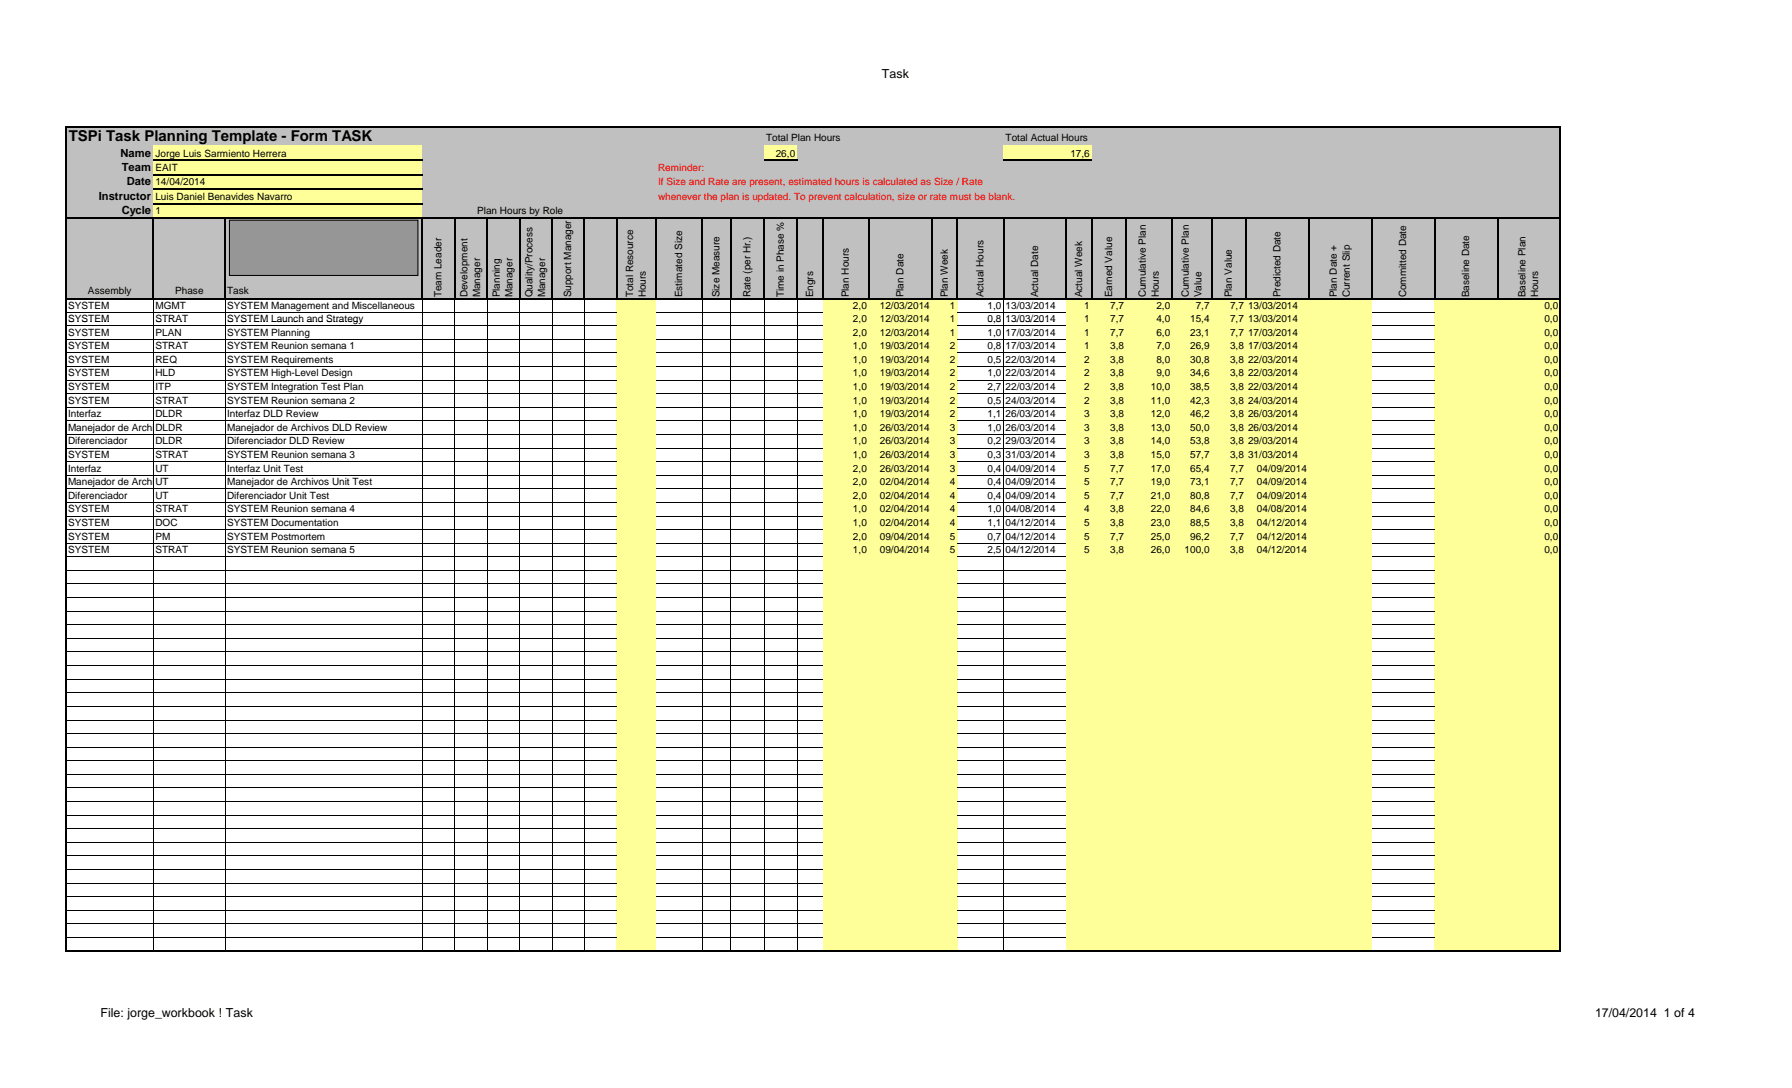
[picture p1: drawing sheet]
<svg xmlns="http://www.w3.org/2000/svg" width="356mm" height="216mm" viewBox="0 0 356 216" stroke-linecap="round" stroke-linejoin="round" font-family="sans-serif">
<defs><g id="words">
<text font-size="3" x="13.6" y="28">TSPi Task Planning Template - Form TASK</text>
<g font-size="2.5">
<text x="175" y="15.5">Task</text>
<text x="20" y="201.9">File: jorge_workbook ! Task</text>
<text x="316.5" y="201.9">17/04/2014 1 of 4</text>
</g>
<g font-size="2.2">
<text x="23.9" y="31.1">Name</text>
<text x="24.2" y="33.9">Team</text>
<text x="19.6" y="39.7">Instructor</text>
<text x="25.2" y="36.8">Date</text>
<text x="24.2" y="42.6">Cycle</text>
</g>
<g font-size="2">
<text x="152" y="28">Total Plan Hours</text>
<text x="199.6" y="28">Total Actual Hours</text>
<text x="30.8" y="31.1">Jorge Luis Sarmiento Herrera</text>
<text x="30.8" y="33.9">EAIT</text>
<text x="153.9" y="31.1">26,0</text>
<text x="212.4" y="31.1">17,6</text>
<text x="30.8" y="36.8">14/04/2014</text>
<text x="30.8" y="39.7">Luis Daniel Benavides Navarro</text>
<text x="30.8" y="42.6">1</text>
<text x="94.7" y="42.6">Plan Hours by Role</text>
<text x="17.5" y="58.4">Assembly</text>
<text x="34.8" y="58.4">Phase</text>
<text x="45.1" y="58.4">Task</text>
<text x="87.6" y="59" transform="rotate(-90 87.6 59)">Team Leader</text>
<text x="92.8" y="59" transform="rotate(-90 92.8 59)">Development</text>
<text x="95.3" y="59" transform="rotate(-90 95.3 59)">Manager</text>
<text x="99.2" y="59" transform="rotate(-90 99.2 59)">Planning</text>
<text x="101.7" y="59" transform="rotate(-90 101.7 59)">Manager</text>
<text x="105.6" y="59" transform="rotate(-90 105.6 59)">Quality/Process</text>
<text x="108.2" y="59" transform="rotate(-90 108.2 59)">Manager</text>
<text x="113.3" y="59" transform="rotate(-90 113.3 59)">Support Manager</text>
<text x="125.6" y="59" transform="rotate(-90 125.6 59)">Total Resource</text>
<text x="128.1" y="59" transform="rotate(-90 128.1 59)">Hours</text>
<text x="135.4" y="59" transform="rotate(-90 135.4 59)">Estimated Size</text>
<text x="142.8" y="59" transform="rotate(-90 142.8 59)">Size Measure</text>
<text x="148.9" y="59" transform="rotate(-90 148.9 59)">Rate (per Hr.)</text>
<text x="155.5" y="59" transform="rotate(-90 155.5 59)">Time in Phase %</text>
<text x="161.4" y="59" transform="rotate(-90 161.4 59)">Engrs</text>
<text x="168.5" y="59" transform="rotate(-90 168.5 59)">Plan Hours</text>
<text x="179.3" y="59" transform="rotate(-90 179.3 59)">Plan Date</text>
<text x="188.1" y="59" transform="rotate(-90 188.1 59)">Plan Week</text>
<text x="195.2" y="59" transform="rotate(-90 195.2 59)">Actual Hours</text>
<text x="206" y="59" transform="rotate(-90 206 59)">Actual Date</text>
<text x="214.8" y="59" transform="rotate(-90 214.8 59)">Actual Week</text>
<text x="220.7" y="59" transform="rotate(-90 220.7 59)">Earned Value</text>
<text x="227.4" y="59" transform="rotate(-90 227.4 59)">Cumulative Plan</text>
<text x="229.9" y="59" transform="rotate(-90 229.9 59)">Hours</text>
<text x="235.9" y="59" transform="rotate(-90 235.9 59)">Cumulative Plan</text>
<text x="238.4" y="59" transform="rotate(-90 238.4 59)">Value</text>
<text x="244.4" y="59" transform="rotate(-90 244.4 59)">Plan Value</text>
<text x="254.1" y="59" transform="rotate(-90 254.1 59)">Predicted Date</text>
<text x="265.3" y="59" transform="rotate(-90 265.3 59)">Plan Date +</text>
<text x="267.8" y="59" transform="rotate(-90 267.8 59)">Current Slip</text>
<text x="279.1" y="59" transform="rotate(-90 279.1 59)">Committed Date</text>
<text x="291.5" y="59" transform="rotate(-90 291.5 59)">Baseline Date</text>
<text x="302.7" y="59" transform="rotate(-90 302.7 59)">Baseline Plan</text>
<text x="305.3" y="59" transform="rotate(-90 305.3 59)">Hours</text>
<text x="13.5" y="61.2">SYSTEM</text>
<text x="13.5" y="63.9">SYSTEM</text>
<text x="30.8" y="61.2">MGMT</text>
<text x="30.8" y="63.9">STRAT</text>
<text x="45.1" y="61.2">SYSTEM Management and Miscellaneous</text>
<text x="45.1" y="63.9">SYSTEM Launch and Strategy</text>
<text x="169.3" y="61.2">2,0</text>
<text x="169.3" y="63.9">2,0</text>
<text x="174.6" y="61.2">12/03/2014</text>
<text x="174.6" y="63.9">12/03/2014</text>
<text x="188.5" y="61.2">1</text>
<text x="188.5" y="63.9">1</text>
<text x="196" y="61.2">1,0</text>
<text x="196" y="63.9">0,8</text>
<text x="199.6" y="61.2">13/03/2014</text>
<text x="199.6" y="63.9">13/03/2014</text>
<text x="215.2" y="61.2">1</text>
<text x="215.2" y="63.9">1</text>
<text x="220.3" y="61.2">7,7</text>
<text x="220.3" y="63.9">7,7</text>
<text x="229.5" y="61.2">2,0</text>
<text x="229.5" y="63.9">4,0</text>
<text x="236.2" y="63.9">15,4</text>
<text x="237.3" y="61.2">7,7</text>
<text x="244.1" y="61.2">7,7</text>
<text x="244.1" y="63.9">7,7</text>
<text x="247.7" y="61.2">13/03/2014</text>
<text x="247.7" y="63.9">13/03/2014</text>
<text x="306.5" y="61.2">0,0</text>
<text x="306.5" y="63.9">0,0</text>
<text x="13.5" y="66.6">SYSTEM</text>
<text x="13.5" y="69.3">SYSTEM</text>
<text x="30.8" y="66.6">PLAN</text>
<text x="30.8" y="69.3">STRAT</text>
<text x="45.1" y="66.6">SYSTEM Planning</text>
<text x="45.1" y="69.3">SYSTEM Reunion semana 1</text>
<text x="169.3" y="66.6">2,0</text>
<text x="169.3" y="69.3">1,0</text>
<text x="174.6" y="66.6">12/03/2014</text>
<text x="174.6" y="69.3">19/03/2014</text>
<text x="188.5" y="66.6">1</text>
<text x="188.5" y="69.3">2</text>
<text x="196" y="66.6">1,0</text>
<text x="196" y="69.3">0,8</text>
<text x="199.6" y="66.6">17/03/2014</text>
<text x="199.6" y="69.3">17/03/2014</text>
<text x="215.2" y="66.6">1</text>
<text x="215.2" y="69.3">1</text>
<text x="220.3" y="66.6">7,7</text>
<text x="220.3" y="69.3">3,8</text>
<text x="229.5" y="66.6">6,0</text>
<text x="229.5" y="69.3">7,0</text>
<text x="236.2" y="66.6">23,1</text>
<text x="236.2" y="69.3">26,9</text>
<text x="244.1" y="66.6">7,7</text>
<text x="244.1" y="69.3">3,8</text>
<text x="247.7" y="66.6">17/03/2014</text>
<text x="247.7" y="69.3">17/03/2014</text>
<text x="306.5" y="66.6">0,0</text>
<text x="306.5" y="69.3">0,0</text>
<text x="13.5" y="72">SYSTEM</text>
<text x="13.5" y="74.7">SYSTEM</text>
<text x="13.5" y="77.4">SYSTEM</text>
<text x="30.8" y="72">REQ</text>
<text x="30.8" y="74.7">HLD</text>
<text x="30.8" y="77.4">ITP</text>
<text x="45.1" y="72">SYSTEM Requirements</text>
<text x="45.1" y="74.7">SYSTEM High-Level Design</text>
<text x="45.1" y="77.4">SYSTEM Integration Test Plan</text>
<text x="169.3" y="72">1,0</text>
<text x="169.3" y="74.7">1,0</text>
<text x="169.3" y="77.4">1,0</text>
<text x="174.6" y="72">19/03/2014</text>
<text x="174.6" y="74.7">19/03/2014</text>
<text x="174.6" y="77.4">19/03/2014</text>
<text x="188.5" y="72">2</text>
<text x="188.5" y="74.7">2</text>
<text x="188.5" y="77.4">2</text>
<text x="196" y="72">0,5</text>
<text x="196" y="74.7">1,0</text>
<text x="196" y="77.4">2,7</text>
<text x="199.6" y="72">22/03/2014</text>
<text x="199.6" y="74.7">22/03/2014</text>
<text x="199.6" y="77.4">22/03/2014</text>
<text x="215.2" y="72">2</text>
<text x="215.2" y="74.7">2</text>
<text x="215.2" y="77.4">2</text>
<text x="220.3" y="72">3,8</text>
<text x="220.3" y="74.7">3,8</text>
<text x="220.3" y="77.4">3,8</text>
<text x="228.4" y="77.4">10,0</text>
<text x="229.5" y="72">8,0</text>
<text x="229.5" y="74.7">9,0</text>
<text x="236.2" y="72">30,8</text>
<text x="236.2" y="74.7">34,6</text>
<text x="236.2" y="77.4">38,5</text>
<text x="244.1" y="72">3,8</text>
<text x="244.1" y="74.7">3,8</text>
<text x="244.1" y="77.4">3,8</text>
<text x="247.7" y="72">22/03/2014</text>
<text x="247.7" y="74.7">22/03/2014</text>
<text x="247.7" y="77.4">22/03/2014</text>
<text x="306.5" y="72">0,0</text>
<text x="306.5" y="74.7">0,0</text>
<text x="306.5" y="77.4">0,0</text>
<text x="13.5" y="80.1">SYSTEM</text>
<text x="13.5" y="82.8">Interfaz</text>
<text x="30.8" y="80.1">STRAT</text>
<text x="30.8" y="82.8">DLDR</text>
<text x="45.1" y="80.1">SYSTEM Reunion semana 2</text>
<text x="45.1" y="82.8">Interfaz DLD Review</text>
<text x="169.3" y="80.1">1,0</text>
<text x="169.3" y="82.8">1,0</text>
<text x="174.6" y="80.1">19/03/2014</text>
<text x="174.6" y="82.8">19/03/2014</text>
<text x="188.5" y="80.1">2</text>
<text x="188.5" y="82.8">2</text>
<text x="196" y="80.1">0,5</text>
<text x="196" y="82.8">1,1</text>
<text x="199.6" y="80.1">24/03/2014</text>
<text x="199.6" y="82.8">26/03/2014</text>
<text x="215.2" y="80.1">2</text>
<text x="215.2" y="82.8">3</text>
<text x="220.3" y="80.1">3,8</text>
<text x="220.3" y="82.8">3,8</text>
<text x="228.4" y="80.1">11,0</text>
<text x="228.4" y="82.8">12,0</text>
<text x="236.2" y="80.1">42,3</text>
<text x="236.2" y="82.8">46,2</text>
<text x="244.1" y="80.1">3,8</text>
<text x="244.1" y="82.8">3,8</text>
<text x="247.7" y="80.1">24/03/2014</text>
<text x="247.7" y="82.8">26/03/2014</text>
<text x="306.5" y="80.1">0,0</text>
<text x="306.5" y="82.8">0,0</text>
<text x="13.5" y="85.5">Manejador de Archivos</text>
<text x="13.5" y="88.2">Diferenciador</text>
<text x="30.8" y="85.5">DLDR</text>
<text x="30.8" y="88.2">DLDR</text>
<text x="45.1" y="85.5">Manejador de Archivos DLD Review</text>
<text x="45.1" y="88.2">Diferenciador DLD Review</text>
<text x="169.3" y="85.5">1,0</text>
<text x="169.3" y="88.2">1,0</text>
<text x="174.6" y="85.5">26/03/2014</text>
<text x="174.6" y="88.2">26/03/2014</text>
<text x="188.5" y="85.5">3</text>
<text x="188.5" y="88.2">3</text>
<text x="196" y="85.5">1,0</text>
<text x="196" y="88.2">0,2</text>
<text x="199.6" y="85.5">26/03/2014</text>
<text x="199.6" y="88.2">29/03/2014</text>
<text x="215.2" y="85.5">3</text>
<text x="215.2" y="88.2">3</text>
<text x="220.3" y="85.5">3,8</text>
<text x="220.3" y="88.2">3,8</text>
<text x="228.4" y="85.5">13,0</text>
<text x="228.4" y="88.2">14,0</text>
<text x="236.2" y="85.5">50,0</text>
<text x="236.2" y="88.2">53,8</text>
<text x="244.1" y="85.5">3,8</text>
<text x="244.1" y="88.2">3,8</text>
<text x="247.7" y="85.5">26/03/2014</text>
<text x="247.7" y="88.2">29/03/2014</text>
<text x="306.5" y="85.5">0,0</text>
<text x="306.5" y="88.2">0,0</text>
<text x="13.5" y="90.9">SYSTEM</text>
<text x="13.5" y="93.6">Interfaz</text>
<text x="30.8" y="90.9">STRAT</text>
<text x="30.8" y="93.6">UT</text>
<text x="45.1" y="90.9">SYSTEM Reunion semana 3</text>
<text x="45.1" y="93.6">Interfaz Unit Test</text>
<text x="169.3" y="90.9">1,0</text>
<text x="169.3" y="93.6">2,0</text>
<text x="174.6" y="90.9">26/03/2014</text>
<text x="174.6" y="93.6">26/03/2014</text>
<text x="188.5" y="90.9">3</text>
<text x="188.5" y="93.6">3</text>
<text x="196" y="90.9">0,3</text>
<text x="196" y="93.6">0,4</text>
<text x="199.6" y="90.9">31/03/2014</text>
<text x="199.6" y="93.6">04/09/2014</text>
<text x="215.2" y="90.9">3</text>
<text x="215.2" y="93.6">5</text>
<text x="220.3" y="90.9">3,8</text>
<text x="220.3" y="93.6">7,7</text>
<text x="228.4" y="90.9">15,0</text>
<text x="228.4" y="93.6">17,0</text>
<text x="236.2" y="90.9">57,7</text>
<text x="236.2" y="93.6">65,4</text>
<text x="244.1" y="90.9">3,8</text>
<text x="244.1" y="93.6">7,7</text>
<text x="247.7" y="90.9">31/03/2014</text>
<text x="249.4" y="93.6">04/09/2014</text>
<text x="306.5" y="90.9">0,0</text>
<text x="306.5" y="93.6">0,0</text>
<text x="13.5" y="96.3">Manejador de Archivos</text>
<text x="13.5" y="99">Diferenciador</text>
<text x="13.5" y="101.7">SYSTEM</text>
<text x="30.8" y="96.3">UT</text>
<text x="30.8" y="99">UT</text>
<text x="30.8" y="101.7">STRAT</text>
<text x="45.1" y="96.3">Manejador de Archivos Unit Test</text>
<text x="45.1" y="99">Diferenciador Unit Test</text>
<text x="45.1" y="101.7">SYSTEM Reunion semana 4</text>
<text x="169.3" y="96.3">2,0</text>
<text x="169.3" y="99">2,0</text>
<text x="169.3" y="101.7">1,0</text>
<text x="174.6" y="96.3">02/04/2014</text>
<text x="174.6" y="99">02/04/2014</text>
<text x="174.6" y="101.7">02/04/2014</text>
<text x="188.5" y="96.3">4</text>
<text x="188.5" y="99">4</text>
<text x="188.5" y="101.7">4</text>
<text x="196" y="96.3">0,4</text>
<text x="196" y="99">0,4</text>
<text x="196" y="101.7">1,0</text>
<text x="199.6" y="96.3">04/09/2014</text>
<text x="199.6" y="99">04/09/2014</text>
<text x="199.6" y="101.7">04/08/2014</text>
<text x="215.2" y="96.3">5</text>
<text x="215.2" y="99">5</text>
<text x="215.2" y="101.7">4</text>
<text x="220.3" y="96.3">7,7</text>
<text x="220.3" y="99">7,7</text>
<text x="220.3" y="101.7">3,8</text>
<text x="228.4" y="96.3">19,0</text>
<text x="228.4" y="99">21,0</text>
<text x="228.4" y="101.7">22,0</text>
<text x="236.2" y="96.3">73,1</text>
<text x="236.2" y="99">80,8</text>
<text x="236.2" y="101.7">84,6</text>
<text x="244.1" y="96.3">7,7</text>
<text x="244.1" y="99">7,7</text>
<text x="244.1" y="101.7">3,8</text>
<text x="249.4" y="96.3">04/09/2014</text>
<text x="249.4" y="99">04/09/2014</text>
<text x="249.4" y="101.7">04/08/2014</text>
<text x="306.5" y="96.3">0,0</text>
<text x="306.5" y="99">0,0</text>
<text x="306.5" y="101.7">0,0</text>
<text x="13.5" y="104.4">SYSTEM</text>
<text x="13.5" y="107.1">SYSTEM</text>
<text x="30.8" y="104.4">DOC</text>
<text x="30.8" y="107.1">PM</text>
<text x="45.1" y="104.4">SYSTEM Documentation</text>
<text x="45.1" y="107.1">SYSTEM Postmortem</text>
<text x="169.3" y="104.4">1,0</text>
<text x="169.3" y="107.1">2,0</text>
<text x="174.6" y="104.4">02/04/2014</text>
<text x="174.6" y="107.1">09/04/2014</text>
<text x="188.5" y="104.4">4</text>
<text x="188.5" y="107.1">5</text>
<text x="196" y="104.4">1,1</text>
<text x="196" y="107.1">0,7</text>
<text x="199.6" y="104.4">04/12/2014</text>
<text x="199.6" y="107.1">04/12/2014</text>
<text x="215.2" y="104.4">5</text>
<text x="215.2" y="107.1">5</text>
<text x="220.3" y="104.4">3,8</text>
<text x="220.3" y="107.1">7,7</text>
<text x="228.4" y="104.4">23,0</text>
<text x="228.4" y="107.1">25,0</text>
<text x="236.2" y="104.4">88,5</text>
<text x="236.2" y="107.1">96,2</text>
<text x="244.1" y="104.4">3,8</text>
<text x="244.1" y="107.1">7,7</text>
<text x="249.4" y="104.4">04/12/2014</text>
<text x="249.4" y="107.1">04/12/2014</text>
<text x="306.5" y="104.4">0,0</text>
<text x="306.5" y="107.1">0,0</text>
<text x="13.5" y="109.8">SYSTEM</text>
<text x="30.8" y="109.8">STRAT</text>
<text x="45.1" y="109.8">SYSTEM Reunion semana 5</text>
<text x="169.3" y="109.8">1,0</text>
<text x="174.6" y="109.8">09/04/2014</text>
<text x="188.5" y="109.8">5</text>
<text x="196" y="109.8">2,5</text>
<text x="199.6" y="109.8">04/12/2014</text>
<text x="215.2" y="109.8">5</text>
<text x="220.3" y="109.8">3,8</text>
<text x="228.4" y="109.8">26,0</text>
<text x="235.1" y="109.8">100,0</text>
<text x="244.1" y="109.8">3,8</text>
<text x="249.4" y="109.8">04/12/2014</text>
<text x="306.5" y="109.8">0,0</text>
</g>
<g font-size="2" fill="#f00">
<text x="130.6" y="33.9">Reminder:</text>
<text x="130.6" y="36.8">If Size and Rate are present, estimated hours is calculated as Size / Rate</text>
<text x="130.6" y="39.7">whenever the plan is updated. To prevent calculation, size or rate must be blank.</text>
</g>
</g></defs>
<g fill="#c0c0c0">
<path d="M13.2 25.2h296.3v3.7h-296.3z"/>
<path d="M13.2 28.9h17.3v2.9h-17.3z"/>
</g>
<path d="M30.4 28.9h53.4v2.9h-53.4z" fill="#ff9"/>
<path d="M83.8 28.9h67.8v2.9h-67.8z" fill="#c0c0c0"/>
<path d="M151.6 28.9h6.6v2.9h-6.6z" fill="#ff9"/>
<path d="M158.2 28.9h41v2.9h-41z" fill="#c0c0c0"/>
<path d="M199.1 28.9h17.6v2.9h-17.6z" fill="#ff9"/>
<g fill="#c0c0c0">
<path d="M216.7 28.9h92.8v2.9h-92.8z"/>
<path d="M13.2 31.8h17.3v11.5h-17.3z"/>
</g>
<path d="M30.4 31.8h53.4v11.5h-53.4z" fill="#ff9"/>
<g fill="#c0c0c0">
<path d="M83.8 31.8h225.7v11.5h-225.7z"/>
<path d="M13.2 43.3h296.3v16h-296.3z"/>
</g>
<g fill="#ff9">
<path d="M122.4 59.2h7.8v2.8h-7.8z"/>
<path d="M163.3 59.2h26.7v2.8h-26.7z"/>
<path d="M211.6 59.2h60.6v2.8h-60.6z"/>
<path d="M284.7 59.2h24.8v2.8h-24.8z"/>
<path d="M122.4 61.9h7.8v1.9h-7.8z"/>
<path d="M163.3 61.9h26.7v1.9h-26.7z"/>
<path d="M211.6 61.9h60.6v1.9h-60.6z"/>
<path d="M284.7 61.9h24.8v1.9h-24.8z"/>
</g>
<g fill="none" stroke="#000" stroke-width=".24">
<path d="M30.4 31.8h53.4M30.4 34.6h53.4M30.4 37.5h53.4M151.6 31.8h6.6M199.1 31.8h17.6M13.2 43.3h296.6M13.2 59.2h296.6M30.4 40.4h53.4M30.4 43.4v16M44.7 43.4v16M83.8 43.4v16M90.2 43.4v16"/>
<path d="M96.7 43.4v16M103.1 43.4v16M109.5 43.4v16M116 43.4v16M122.4 43.4v16M130.2 43.4v16M139.3 43.4v16M145 43.4v16M151.6 43.4v16M158.2 43.4v16M163.3 43.4v16M172.4 43.4v16"/>
<path d="M184.9 43.4v16M190 43.4v16M199.1 43.4v16M211.6 43.4v16M216.7 43.4v16M223.5 43.4v16M232.7 43.4v16M240.4 43.4v16M247.3 43.4v16M259.7 43.4v16M272.2 43.4v16M284.7 43.4v16"/>
<path d="M297.2 43.4v16M309.6 43.4v16"/>
</g>
<g fill="none" stroke="#000" stroke-width=".2">
<path d="M30.4 59.4v4.4M44.7 59.4v4.4M83.8 59.4v4.4M90.2 59.4v4.4M96.7 59.4v4.4M103.1 59.4v4.4M109.5 59.4v4.4M116 59.4v4.4M139.4 59.4v4.4M145 59.4v4.4M151.6 59.4v4.4M158.2 59.4v4.4"/>
<path d="M199.2 59.4v4.4M13.2 61.9h109.2M130.2 61.9h33.1M190 61.9h21.6M272.2 61.9h12.5"/>
</g>
<path d="M45.5 43.7h37.4v10.9h-37.4z" fill="#969696"/>
<path d="M45.4 43.6h37.6v11.2h-37.6zM45.6 43.7v10.9h-.1h37.4h-.1v-10.9l.1 .1h-37.4z" fill="#000"/>
<path d="M13 25.1h296.8M13.1 25v38.8M309.6 25v38.8" fill="none" stroke="#000" stroke-width=".24"/>
<g fill="#ff9">
<path d="M122.4 63.8h7.8v38.8h-7.8z"/>
<path d="M163.3 63.8h26.7v38.8h-26.7z"/>
<path d="M211.6 63.8h60.6v38.8h-60.6z"/>
<path d="M284.7 63.8h24.8v38.8h-24.8z"/>
</g>
<g fill="none" stroke="#000" stroke-width=".2">
<path d="M13.2 64.6h109.2M13.2 67.3h109.2M13.2 70h109.2M13.2 72.7h109.2M13.2 75.4h109.2M13.2 78.1h109.2M30.4 63.8v38.8M44.7 63.8v38.8M83.8 63.8v38.8M90.2 63.8v38.8M96.7 63.8v38.8M103.1 63.8v38.8"/>
<path d="M109.5 63.8v38.8M116 63.8v38.8M130.2 64.6h33.1M130.2 67.3h33.1M130.2 70h33.1M130.2 72.7h33.1M130.2 75.4h33.1M130.2 78.1h33.1M139.4 63.8v38.8M145 63.8v38.8M151.6 63.8v38.8M158.2 63.8v38.8"/>
<path d="M190 64.6h21.6M190 67.3h21.6M190 70h21.6M190 72.7h21.6M190 75.4h21.6M190 78.1h21.6M199.2 63.8v38.8M272.2 64.6h12.5M272.2 67.3h12.5M272.2 70h12.5M272.2 72.7h12.5M272.2 75.4h12.5"/>
<path d="M272.2 78.1h12.5M13.2 80.8h109.2M13.2 83.5h109.2M13.2 86.2h109.2M13.2 88.9h109.2M13.2 91.6h109.2M13.2 94.3h109.2M13.2 97h109.2M13.2 99.7h109.2M130.2 80.8h33.1M130.2 83.5h33.1M130.2 86.2h33.1"/>
<path d="M130.2 88.9h33.1M130.2 91.6h33.1M130.2 94.3h33.1M130.2 97h33.1M130.2 99.7h33.1M190 80.8h21.6M190 83.5h21.6M190 86.2h21.6M190 88.9h21.6M190 91.6h21.6M190 94.3h21.6M190 97h21.6"/>
<path d="M190 99.7h21.6M272.2 80.8h12.5M272.2 83.5h12.5M272.2 86.2h12.5M272.2 88.9h12.5M272.2 91.6h12.5M272.2 94.3h12.5M272.2 97h12.5M272.2 99.7h12.5M13.2 102.4h109.2M130.2 102.4h33.1M190 102.4h21.6"/>
<path d="M272.2 102.4h12.5"/>
</g>
<path d="M13.1 63.8v38.8M309.6 63.8v38.8" fill="none" stroke="#000" stroke-width=".24"/>
<g fill="#ff9">
<path d="M122.4 102.6h7.8v38.9h-7.8z"/>
<path d="M163.3 102.6h26.7v38.9h-26.7z"/>
<path d="M211.6 102.6h60.6v38.9h-60.6z"/>
<path d="M284.7 102.6h24.8v38.9h-24.8z"/>
</g>
<g fill="none" stroke="#000" stroke-width=".2">
<path d="M13.2 105.1h109.2M13.2 107.8h109.2M13.2 110.5h109.2M13.2 113.2h109.2M13.2 115.9h109.2M13.2 118.6h109.2M30.4 102.6v38.9M44.7 102.6v38.9M83.8 102.6v38.9M90.2 102.6v38.9M96.7 102.6v38.9M103.1 102.6v38.9"/>
<path d="M109.5 102.6v38.9M116 102.6v38.9M130.2 105.1h33.1M130.2 107.8h33.1M130.2 110.5h33.1M130.2 113.2h33.1M130.2 115.9h33.1M130.2 118.6h33.1M139.4 102.6v38.9M145 102.6v38.9M151.6 102.6v38.9M158.2 102.6v38.9"/>
<path d="M190 105.1h21.6M190 107.8h21.6M190 110.5h21.6M190 113.2h21.6M190 115.9h21.6M190 118.6h21.6M199.2 102.6v38.9M272.2 105.1h12.5M272.2 107.8h12.5M272.2 110.5h12.5M272.2 113.2h12.5M272.2 115.9h12.5"/>
<path d="M272.2 118.6h12.5M13.2 121.3h109.2M13.2 124h109.2M13.2 126.7h109.2M13.2 129.4h109.2M13.2 132.1h109.2M13.2 134.8h109.2M13.2 137.5h109.2M130.2 121.3h33.1M130.2 124h33.1M130.2 126.7h33.1M130.2 129.4h33.1"/>
<path d="M130.2 132.1h33.1M130.2 134.8h33.1M130.2 137.5h33.1M190 121.3h21.6M190 124h21.6M190 126.7h21.6M190 129.4h21.6M190 132.1h21.6M190 134.8h21.6M190 137.5h21.6M272.2 121.3h12.5M272.2 124h12.5"/>
<path d="M272.2 126.7h12.5M272.2 129.4h12.5M272.2 132.1h12.5M272.2 134.8h12.5M272.2 137.5h12.5M13.2 140.2h109.2M130.2 140.2h33.1M190 140.2h21.6M272.2 140.2h12.5"/>
</g>
<path d="M13.1 102.6v38.9M309.6 102.6v38.9" fill="none" stroke="#000" stroke-width=".24"/>
<g fill="#ff9">
<path d="M122.4 141.5h7.8v38.8h-7.8z"/>
<path d="M163.3 141.5h26.7v38.8h-26.7z"/>
<path d="M211.6 141.5h60.6v38.8h-60.6z"/>
<path d="M284.7 141.5h24.8v38.8h-24.8z"/>
</g>
<g fill="none" stroke="#000" stroke-width=".2">
<path d="M13.2 142.9h109.2M13.2 145.6h109.2M13.2 148.3h109.2M13.2 151h109.2M13.2 153.7h109.2M13.2 156.4h109.2M13.2 159.1h109.2M30.4 141.5v38.8M44.7 141.5v38.8M83.8 141.5v38.8M90.2 141.5v38.8M96.7 141.5v38.8"/>
<path d="M103.1 141.5v38.8M109.5 141.5v38.8M116 141.5v38.8M130.2 142.9h33.1M130.2 145.6h33.1M130.2 148.3h33.1M130.2 151h33.1M130.2 153.7h33.1M130.2 156.4h33.1M130.2 159.1h33.1M139.4 141.5v38.8M145 141.5v38.8"/>
<path d="M151.6 141.5v38.8M158.2 141.5v38.8M190 142.9h21.6M190 145.6h21.6M190 148.3h21.6M190 151h21.6M190 153.7h21.6M190 156.4h21.6M190 159.1h21.6M199.2 141.5v38.8M272.2 142.9h12.5M272.2 145.6h12.5"/>
<path d="M272.2 148.3h12.5M272.2 151h12.5M272.2 153.7h12.5M272.2 156.4h12.5M272.2 159.1h12.5M13.2 161.8h109.2M13.2 164.5h109.2M13.2 167.1h109.2M13.2 169.8h109.2M13.2 172.5h109.2M13.2 175.2h109.2M13.2 177.9h109.2"/>
<path d="M130.2 161.8h33.1M130.2 164.5h33.1M130.2 167.1h33.1M130.2 169.8h33.1M130.2 172.5h33.1M130.2 175.2h33.1M130.2 177.9h33.1M190 161.8h21.6M190 164.5h21.6M190 167.1h21.6M190 169.8h21.6M190 172.5h21.6"/>
<path d="M190 175.2h21.6M190 177.9h21.6M272.2 161.8h12.5M272.2 164.5h12.5M272.2 167.1h12.5M272.2 169.8h12.5M272.2 172.5h12.5M272.2 175.2h12.5M272.2 177.9h12.5"/>
</g>
<path d="M13.1 141.5v38.8M309.6 141.5v38.8" fill="none" stroke="#000" stroke-width=".24"/>
<g fill="#ff9">
<path d="M122.4 180.3h7.8v8.3h-7.8z"/>
<path d="M163.3 180.3h26.7v8.3h-26.7z"/>
<path d="M211.6 180.3h60.6v8.3h-60.6z"/>
<path d="M284.7 180.3h24.8v8.3h-24.8z"/>
</g>
<g fill="none" stroke="#000" stroke-width=".2">
<path d="M13.2 180.6h109.2M13.2 183.3h109.2M13.2 186h109.2M13.2 188.7h109.2M30.4 180.3v8.5M44.7 180.3v8.5M83.8 180.3v8.5M90.2 180.3v8.5M96.7 180.3v8.5M103.1 180.3v8.5M109.5 180.3v8.5M116 180.3v8.5"/>
<path d="M130.2 180.6h33.1M130.2 183.3h33.1M130.2 186h33.1M130.2 188.7h33.1M139.4 180.3v8.5M145 180.3v8.5M151.6 180.3v8.5M158.2 180.3v8.5M190 180.6h21.6M190 183.3h21.6M190 186h21.6M190 188.7h21.6"/>
<path d="M199.2 180.3v8.5M272.2 180.6h12.5M272.2 183.3h12.5M272.2 186h12.5M272.2 188.7h12.5"/>
</g>
<path d="M13 188.7h296.8M13.1 180.3v8.5M309.6 180.3v8.5" fill="none" stroke="#000" stroke-width=".24"/>
<use href="#words"/>
</svg>
